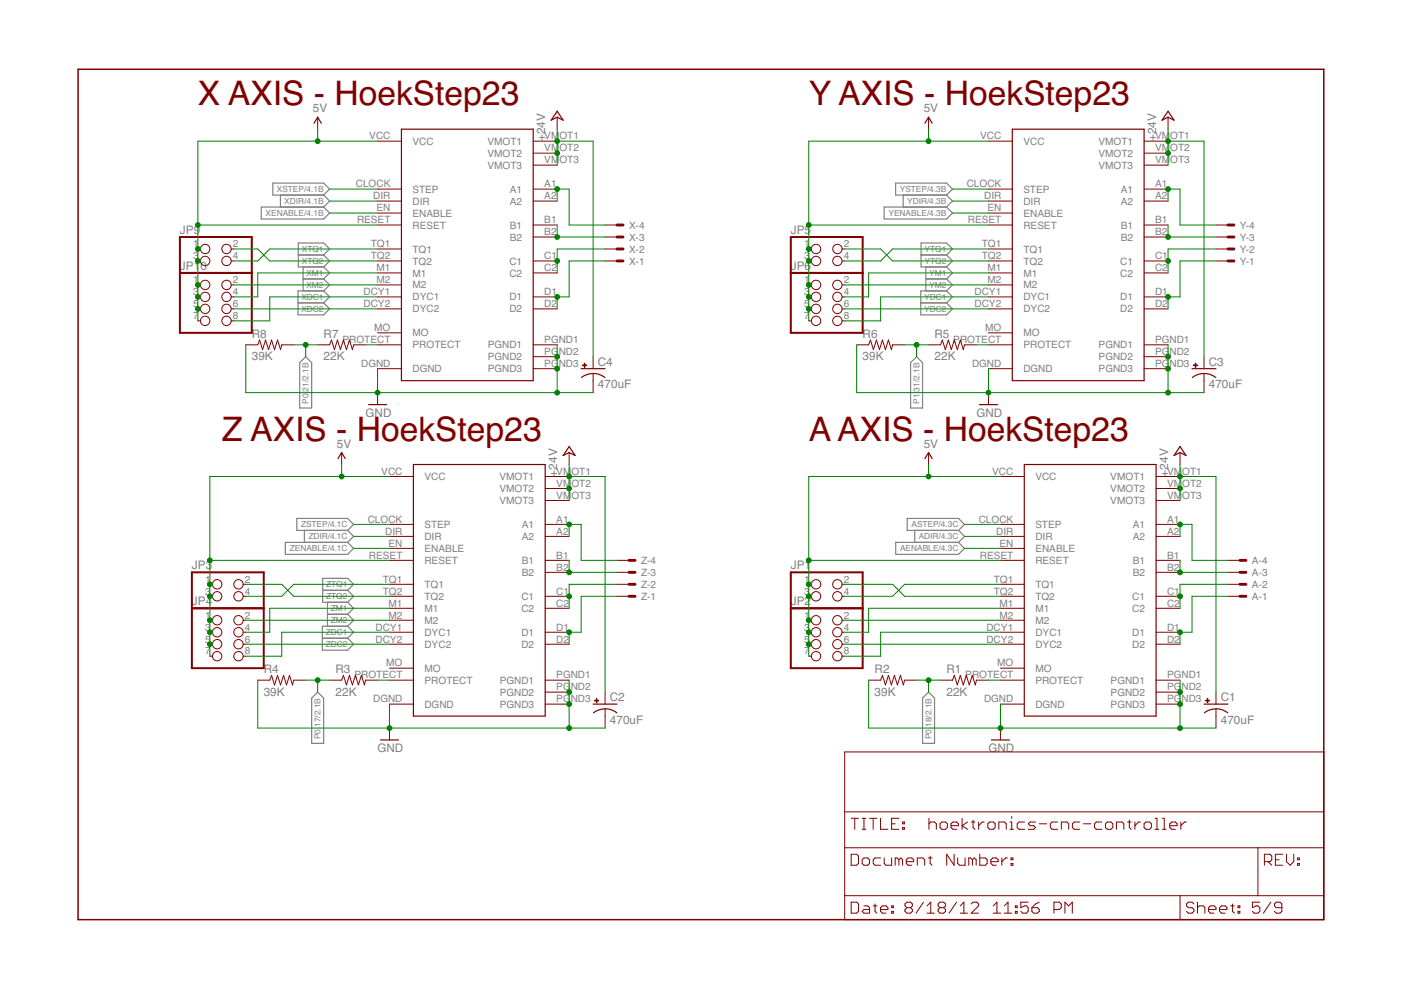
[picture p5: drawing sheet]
<svg xmlns="http://www.w3.org/2000/svg" width="297mm" height="210mm" viewBox="0 0 297 210" stroke-linecap="round" stroke-linejoin="round" font-family="sans-serif">
<defs><g id="words">
<g font-size="7.2" fill="#800000">
<text x="41.9" y="22.3">X AXIS - HoekStep23</text>
<text x="171.5" y="22.3">Y AXIS - HoekStep23</text>
<text x="47" y="93.4">Z AXIS - HoekStep23</text>
<text x="171.5" y="93.4">A AXIS - HoekStep23</text>
</g>
<g font-size="2.5" fill="#808080">
<text x="66.3" y="23.8">5V</text>
<text x="195.8" y="23.8">5V</text>
<text x="115.6" y="29.9" transform="rotate(-90 115.6 29.9)">+24V</text>
<text x="245.1" y="29.9" transform="rotate(-90 245.1 29.9)">+24V</text>
<text x="38.1" y="49.6">JP9</text>
<text x="167.7" y="49.6">JP5</text>
<text x="38.1" y="57.2">JP1</text>
<text x="42.5" y="57.2">0</text>
<text x="167.7" y="57.2">JP6</text>
<text x="53.4" y="71.6">R8</text>
<text x="68.6" y="71.6">R7</text>
<text x="182.9" y="71.6">R6</text>
<text x="198.1" y="71.6">R5</text>
<text x="53.4" y="76.4">39K</text>
<text x="68.6" y="76.4">22K</text>
<text x="126.8" y="77.5">C4</text>
<text x="182.9" y="76.4">39K</text>
<text x="198.1" y="76.4">22K</text>
<text x="256.3" y="77.5">C3</text>
<text x="126.8" y="82.4">470uF</text>
<text x="256.3" y="82.4">470uF</text>
<text x="77.5" y="88.3">GND</text>
<text x="207" y="88.3">GND</text>
<text x="71.4" y="94.9">5V</text>
<text x="195.8" y="94.9">5V</text>
<text x="118.1" y="101" transform="rotate(-90 118.1 101)">+24V</text>
<text x="247.7" y="101" transform="rotate(-90 247.7 101)">+24V</text>
<text x="40.7" y="120.7">JP3</text>
<text x="167.7" y="120.7">JP1</text>
<text x="40.7" y="128.3">JP4</text>
<text x="167.7" y="128.3">JP2</text>
<text x="55.9" y="142.7">R4</text>
<text x="71.2" y="142.7">R3</text>
<text x="185.4" y="142.7">R2</text>
<text x="200.7" y="142.7">R1</text>
<text x="55.9" y="147.5">39K</text>
<text x="71.2" y="147.5">22K</text>
<text x="129.3" y="148.6">C2</text>
<text x="185.4" y="147.5">39K</text>
<text x="200.7" y="147.5">22K</text>
<text x="258.8" y="148.6">C1</text>
<text x="129.3" y="153.5">470uF</text>
<text x="258.8" y="153.5">470uF</text>
<text x="80" y="159.4">GND</text>
<text x="209.6" y="159.4">GND</text>
</g>
<g font-size="2.1" fill="#808080">
<text x="78.3" y="29.6">VCC</text>
<text x="115.4" y="29.6">VM</text>
<text x="118.6" y="29.6">OT1</text>
<text x="207.8" y="29.6">VCC</text>
<text x="244.9" y="29.6">VM</text>
<text x="248.1" y="29.6">OT1</text>
<text x="87.5" y="30.7">VCC</text>
<text x="103.4" y="30.7">VMOT1</text>
<text x="103.4" y="33.2">VMOT2</text>
<text x="103.4" y="35.8">VMOT3</text>
<text x="115.4" y="32.1">VM</text>
<text x="115.4" y="34.7">VM</text>
<text x="118.6" y="32.1">OT2</text>
<text x="118.6" y="34.7">OT3</text>
<text x="217" y="30.7">VCC</text>
<text x="232.9" y="30.7">VMOT1</text>
<text x="232.9" y="33.2">VMOT2</text>
<text x="232.9" y="35.8">VMOT3</text>
<text x="244.9" y="32.1">VM</text>
<text x="244.9" y="34.7">VM</text>
<text x="248.1" y="32.1">OT2</text>
<text x="248.1" y="34.7">OT3</text>
<text x="75.4" y="39.7">CLOCK</text>
<text x="87.5" y="40.9">STEP</text>
<text x="108.1" y="40.9">A1</text>
<text x="115.4" y="39.7">A1</text>
<text x="205" y="39.7">CLOCK</text>
<text x="217" y="40.9">STEP</text>
<text x="237.6" y="40.9">A1</text>
<text x="244.9" y="39.7">A1</text>
<text x="75.7" y="47.4">RESET</text>
<text x="79.1" y="42.3">DIR</text>
<text x="79.8" y="44.8">EN</text>
<text x="87.5" y="43.4">DIR</text>
<text x="87.5" y="45.9">ENABLE</text>
<text x="108.1" y="43.4">A2</text>
<text x="115.4" y="42.3">A2</text>
<text x="115.4" y="47.4">B1</text>
<text x="205.2" y="47.4">RESET</text>
<text x="208.7" y="42.3">DIR</text>
<text x="209.3" y="44.8">EN</text>
<text x="217" y="43.4">DIR</text>
<text x="217" y="45.9">ENABLE</text>
<text x="237.6" y="43.4">A2</text>
<text x="244.9" y="42.3">A2</text>
<text x="244.9" y="47.4">B1</text>
<text x="41" y="52.4">1</text>
<text x="49.4" y="52.4">2</text>
<text x="78.6" y="52.4">TQ1</text>
<text x="87.5" y="53.5">TQ1</text>
<text x="87.5" y="48.5">RESET</text>
<text x="108.1" y="48.5">B1</text>
<text x="108.1" y="51">B2</text>
<text x="115.4" y="49.9">B2</text>
<text x="133.4" y="53.5">X-2</text>
<text x="133.4" y="51">X-3</text>
<text x="133.4" y="48.5">X-4</text>
<text x="170.5" y="52.4">1</text>
<text x="178.9" y="52.4">2</text>
<text x="208.2" y="52.4">TQ1</text>
<text x="217" y="53.5">TQ1</text>
<text x="217" y="48.5">RESET</text>
<text x="237.6" y="48.5">B1</text>
<text x="237.6" y="51">B2</text>
<text x="244.9" y="49.9">B2</text>
<text x="262.9" y="53.5">Y-2</text>
<text x="262.9" y="51">Y-3</text>
<text x="262.9" y="48.5">Y-4</text>
<text x="41" y="55">3</text>
<text x="49.4" y="55">4</text>
<text x="78.6" y="55">TQ2</text>
<text x="79.8" y="57.5">M1</text>
<text x="87.5" y="56.1">TQ2</text>
<text x="87.5" y="58.6">M1</text>
<text x="108" y="56.1">C1</text>
<text x="108" y="58.6">C2</text>
<text x="115.4" y="55">C1</text>
<text x="115.4" y="57.5">C2</text>
<text x="133.4" y="56.1">X-1</text>
<text x="170.5" y="55">3</text>
<text x="178.9" y="55">4</text>
<text x="208.2" y="55">TQ2</text>
<text x="209.3" y="57.5">M1</text>
<text x="217" y="56.1">TQ2</text>
<text x="217" y="58.6">M1</text>
<text x="237.5" y="56.1">C1</text>
<text x="237.5" y="58.6">C2</text>
<text x="244.9" y="55">C1</text>
<text x="244.9" y="57.5">C2</text>
<text x="262.9" y="56.1">Y-1</text>
<text x="41" y="60">1</text>
<text x="41" y="62.6">3</text>
<text x="41" y="65.1">5</text>
<text x="49.4" y="60">2</text>
<text x="49.4" y="62.6">4</text>
<text x="49.4" y="65.1">6</text>
<text x="77.1" y="65.1">DCY2</text>
<text x="77.1" y="62.6">DCY1</text>
<text x="79.8" y="60">M2</text>
<text x="87.5" y="61.2">M2</text>
<text x="87.5" y="63.7">DYC1</text>
<text x="108" y="63.7">D1</text>
<text x="115.4" y="62.6">D1</text>
<text x="115.4" y="65.1">D2</text>
<text x="170.5" y="60">1</text>
<text x="170.5" y="62.6">3</text>
<text x="170.5" y="65.1">5</text>
<text x="178.9" y="60">2</text>
<text x="178.9" y="62.6">4</text>
<text x="178.9" y="65.1">6</text>
<text x="206.6" y="65.1">DCY2</text>
<text x="206.6" y="62.6">DCY1</text>
<text x="209.3" y="60">M2</text>
<text x="217" y="61.2">M2</text>
<text x="217" y="63.7">DYC1</text>
<text x="237.5" y="63.7">D1</text>
<text x="244.9" y="62.6">D1</text>
<text x="244.9" y="65.1">D2</text>
<text x="41" y="67.7">7</text>
<text x="49.4" y="67.7">8</text>
<text x="79.3" y="70.2">MO</text>
<text x="87.5" y="66.2">DYC2</text>
<text x="87.5" y="71.3">MO</text>
<text x="108" y="66.2">D2</text>
<text x="170.5" y="67.7">7</text>
<text x="178.9" y="67.7">8</text>
<text x="208.9" y="70.2">MO</text>
<text x="217" y="66.2">DYC2</text>
<text x="217" y="71.3">MO</text>
<text x="237.5" y="66.2">D2</text>
<text x="72.6" y="72.7">PROTECT</text>
<text x="76.6" y="77.8">DGND</text>
<text x="87.5" y="73.9">PROTECT</text>
<text x="103.4" y="73.9">PGND1</text>
<text x="103.4" y="76.4">PGND2</text>
<text x="115.4" y="72.7">PGND1</text>
<text x="115.4" y="75.3">PG</text>
<text x="115.4" y="77.8">PG</text>
<text x="118.5" y="75.3">ND2</text>
<text x="118.5" y="77.8">ND3</text>
<text x="202.1" y="72.7">PROTECT</text>
<text x="206.1" y="77.8">DGND</text>
<text x="217" y="73.9">PROTECT</text>
<text x="232.9" y="73.9">PGND1</text>
<text x="232.9" y="76.4">PGND2</text>
<text x="244.9" y="72.7">PGND1</text>
<text x="244.9" y="75.3">PG</text>
<text x="244.9" y="77.8">PG</text>
<text x="248" y="75.3">ND2</text>
<text x="248" y="77.8">ND3</text>
<text x="87.5" y="78.9">DGND</text>
<text x="103.4" y="78.9">PGND3</text>
<text x="217" y="78.9">DGND</text>
<text x="232.9" y="78.9">PGND3</text>
<text x="80.8" y="100.7">VCC</text>
<text x="90" y="101.8">VCC</text>
<text x="105.9" y="101.8">VMOT1</text>
<text x="117.9" y="100.7">VM</text>
<text x="121.2" y="100.7">OT1</text>
<text x="210.4" y="100.7">VCC</text>
<text x="219.5" y="101.8">VCC</text>
<text x="235.4" y="101.8">VMOT1</text>
<text x="247.5" y="100.7">VM</text>
<text x="250.7" y="100.7">OT1</text>
<text x="105.9" y="104.3">VMOT2</text>
<text x="105.9" y="106.9">VMOT3</text>
<text x="117.9" y="103.2">VM</text>
<text x="117.9" y="105.8">VM</text>
<text x="121.2" y="103.2">OT2</text>
<text x="121.2" y="105.8">OT3</text>
<text x="235.4" y="104.3">VMOT2</text>
<text x="235.4" y="106.9">VMOT3</text>
<text x="247.5" y="103.2">VM</text>
<text x="247.5" y="105.8">VM</text>
<text x="250.7" y="103.2">OT2</text>
<text x="250.7" y="105.8">OT3</text>
<text x="78" y="110.8">CLOCK</text>
<text x="81.7" y="113.4">DIR</text>
<text x="90" y="112">STEP</text>
<text x="110.6" y="112">A1</text>
<text x="117.9" y="110.8">A1</text>
<text x="117.9" y="113.4">A2</text>
<text x="207.5" y="110.8">CLOCK</text>
<text x="211.2" y="113.4">DIR</text>
<text x="219.5" y="112">STEP</text>
<text x="240.2" y="112">A1</text>
<text x="247.5" y="110.8">A1</text>
<text x="247.5" y="113.4">A2</text>
<text x="78.2" y="118.5">RESET</text>
<text x="82.4" y="115.9">EN</text>
<text x="90" y="114.5">DIR</text>
<text x="90" y="117">ENABLE</text>
<text x="90" y="119.6">RESET</text>
<text x="110.6" y="114.5">A2</text>
<text x="110.6" y="119.6">B1</text>
<text x="117.9" y="118.5">B1</text>
<text x="135.9" y="119.6">Z-4</text>
<text x="207.8" y="118.5">RESET</text>
<text x="211.9" y="115.9">EN</text>
<text x="219.5" y="114.5">DIR</text>
<text x="219.5" y="117">ENABLE</text>
<text x="219.5" y="119.6">RESET</text>
<text x="240.2" y="114.5">A2</text>
<text x="240.2" y="119.6">B1</text>
<text x="247.5" y="118.5">B1</text>
<text x="265.4" y="119.6">A-4</text>
<text x="43.5" y="123.5">1</text>
<text x="51.9" y="123.5">2</text>
<text x="81.2" y="123.5">TQ1</text>
<text x="90" y="124.6">TQ1</text>
<text x="110.6" y="122.1">B2</text>
<text x="117.9" y="121">B2</text>
<text x="135.9" y="124.6">Z-2</text>
<text x="135.9" y="122.1">Z-3</text>
<text x="170.5" y="123.5">1</text>
<text x="178.9" y="123.5">2</text>
<text x="210.7" y="123.5">TQ1</text>
<text x="219.5" y="124.6">TQ1</text>
<text x="240.2" y="122.1">B2</text>
<text x="247.5" y="121">B2</text>
<text x="265.4" y="124.6">A-2</text>
<text x="265.4" y="122.1">A-3</text>
<text x="43.5" y="126.1">3</text>
<text x="43.5" y="131.1">1</text>
<text x="51.9" y="126.1">4</text>
<text x="51.9" y="131.1">2</text>
<text x="81.2" y="126.1">TQ2</text>
<text x="82.4" y="128.6">M1</text>
<text x="82.4" y="131.1">M2</text>
<text x="90" y="127.2">TQ2</text>
<text x="90" y="129.7">M1</text>
<text x="110.6" y="127.2">C1</text>
<text x="110.6" y="129.7">C2</text>
<text x="117.9" y="126.1">C1</text>
<text x="117.9" y="128.6">C2</text>
<text x="135.9" y="127.2">Z-1</text>
<text x="170.5" y="126.1">3</text>
<text x="170.5" y="131.1">1</text>
<text x="178.9" y="126.1">4</text>
<text x="178.9" y="131.1">2</text>
<text x="210.7" y="126.1">TQ2</text>
<text x="211.9" y="128.6">M1</text>
<text x="211.9" y="131.1">M2</text>
<text x="219.5" y="127.2">TQ2</text>
<text x="219.5" y="129.7">M1</text>
<text x="240.1" y="127.2">C1</text>
<text x="240.1" y="129.7">C2</text>
<text x="247.5" y="126.1">C1</text>
<text x="247.5" y="128.6">C2</text>
<text x="265.4" y="127.2">A-1</text>
<text x="43.5" y="133.7">3</text>
<text x="43.5" y="136.2">5</text>
<text x="51.9" y="133.7">4</text>
<text x="51.9" y="136.2">6</text>
<text x="79.6" y="136.2">DCY2</text>
<text x="79.6" y="133.7">DCY1</text>
<text x="90" y="137.3">DYC2</text>
<text x="90" y="132.3">M2</text>
<text x="90" y="134.8">DYC1</text>
<text x="110.6" y="134.8">D1</text>
<text x="110.6" y="137.3">D2</text>
<text x="117.9" y="133.7">D1</text>
<text x="117.9" y="136.2">D2</text>
<text x="170.5" y="133.7">3</text>
<text x="170.5" y="136.2">5</text>
<text x="178.9" y="133.7">4</text>
<text x="178.9" y="136.2">6</text>
<text x="209.1" y="136.2">DCY2</text>
<text x="209.1" y="133.7">DCY1</text>
<text x="219.5" y="137.3">DYC2</text>
<text x="219.5" y="132.3">M2</text>
<text x="219.5" y="134.8">DYC1</text>
<text x="240.1" y="134.8">D1</text>
<text x="240.1" y="137.3">D2</text>
<text x="247.5" y="133.7">D1</text>
<text x="247.5" y="136.2">D2</text>
<text x="43.5" y="138.8">7</text>
<text x="51.9" y="138.8">8</text>
<text x="75.1" y="143.8">PROTECT</text>
<text x="81.9" y="141.3">MO</text>
<text x="90" y="142.4">MO</text>
<text x="117.9" y="143.8">PGND1</text>
<text x="170.5" y="138.8">7</text>
<text x="178.9" y="138.8">8</text>
<text x="204.7" y="143.8">PROTECT</text>
<text x="211.4" y="141.3">MO</text>
<text x="219.5" y="142.4">MO</text>
<text x="247.5" y="143.8">PGND1</text>
<text x="79.1" y="148.9">DGND</text>
<text x="90" y="145">PROTECT</text>
<text x="106" y="145">PGND1</text>
<text x="106" y="147.5">PGND2</text>
<text x="117.9" y="146.4">PG</text>
<text x="117.9" y="148.9">PG</text>
<text x="121" y="146.4">ND2</text>
<text x="121" y="148.9">ND3</text>
<text x="208.6" y="148.9">DGND</text>
<text x="219.5" y="145">PROTECT</text>
<text x="235.5" y="145">PGND1</text>
<text x="235.5" y="147.5">PGND2</text>
<text x="247.5" y="146.4">PG</text>
<text x="247.5" y="148.9">PG</text>
<text x="250.5" y="146.4">ND2</text>
<text x="250.5" y="148.9">ND3</text>
<text x="90" y="150">DGND</text>
<text x="106" y="150">PGND3</text>
<text x="219.5" y="150">DGND</text>
<text x="235.5" y="150">PGND3</text>
</g>
<g font-size="1.8" fill="#808080">
<text x="58.7" y="40.7">XSTEP/4.1B</text>
<text x="190.8" y="40.7">YSTEP/4.3B</text>
<text x="56.3" y="45.8">XENABLE/4.1B</text>
<text x="60.3" y="43.3">XDIR/4.1B</text>
<text x="188.4" y="45.8">YENABLE/4.3B</text>
<text x="192.3" y="43.3">YDIR/4.3B</text>
<text x="64" y="53.4">XTQ1</text>
<text x="196" y="53.4">YTQ1</text>
<text x="64" y="56">XTQ2</text>
<text x="65" y="58.5">XM1</text>
<text x="196" y="56">YTQ2</text>
<text x="197" y="58.5">YM1</text>
<text x="63.9" y="63.6">XDC1</text>
<text x="65" y="61">XM2</text>
<text x="195.9" y="63.6">YDC1</text>
<text x="197" y="61">YM2</text>
<text x="63.9" y="66.1">XDC2</text>
<text x="195.9" y="66.1">YDC2</text>
<text x="65.4" y="83" transform="rotate(-90 65.4 83)">21/2.1B</text>
<text x="195" y="83" transform="rotate(-90 195 83)">31/2.1B</text>
<text x="65.4" y="85.7" transform="rotate(-90 65.4 85.7)">P0.</text>
<text x="195" y="85.7" transform="rotate(-90 195 85.7)">P1.</text>
<text x="63.8" y="111.8">ZSTEP/4.1C</text>
<text x="193.3" y="111.8">ASTEP/4.3C</text>
<text x="61.4" y="116.9">ZENABLE/4.1C</text>
<text x="65.4" y="114.4">ZDIR/4.1C</text>
<text x="190.9" y="116.9">AENABLE/4.3C</text>
<text x="194.8" y="114.4">ADIR/4.3C</text>
<text x="69.2" y="124.5">ZTQ1</text>
<text x="69.2" y="127.1">ZTQ2</text>
<text x="70.1" y="129.6">ZM1</text>
<text x="69.1" y="134.7">ZDC1</text>
<text x="69.1" y="137.2">ZDC2</text>
<text x="70.1" y="132.1">ZM2</text>
<text x="68" y="154.1" transform="rotate(-90 68 154.1)">17/2.1B</text>
<text x="197.5" y="154.1" transform="rotate(-90 197.5 154.1)">18/2.1B</text>
<text x="68" y="156.8" transform="rotate(-90 68 156.8)">P0.</text>
<text x="197.5" y="156.8" transform="rotate(-90 197.5 156.8)">P0.</text>
</g>
</g></defs>
<g fill="#808080" stroke="#808080" stroke-width=".25">
<path d="M75 134l-1.3 1.3z"/>
<path d="M68.3 135.3h5.4z"/>
<path d="M73.7 132.8l1.3 1.2z"/>
<path d="M68.3 132.8h5.4z"/>
<path d="M68.3 132.8v2.5z"/>
<path d="M75 136.6l-1.3 1.3z"/>
<path d="M68.3 137.9h5.4z"/>
<path d="M73.7 135.3l1.3 1.3z"/>
<path d="M68.3 135.3v2.6z"/>
<path d="M75 129l-1.3 1.2z"/>
<path d="M69.4 130.2h4.3z"/>
<path d="M73.7 127.7l1.3 1.3z"/>
<path d="M69.4 127.7h4.3z"/>
<path d="M69.4 127.7v2.5z"/>
<path d="M75 131.5l-1.3 1.3z"/>
<path d="M69.4 132.8h4.3z"/>
<path d="M73.7 130.2l1.3 1.3z"/>
<path d="M69.4 130.2v2.6z"/>
<path d="M75 126.4l-1.3 1.3z"/>
<path d="M68.4 127.7h5.3z"/>
<path d="M73.7 125.2l1.3 1.2z"/>
<path d="M68.4 125.2h5.3z"/>
<path d="M68.4 125.2v2.5z"/>
<path d="M75 123.9l-1.3 1.3z"/>
<path d="M73.7 122.6l1.3 1.3z"/>
<path d="M68.4 122.6h5.3z"/>
<path d="M68.4 122.6v2.6z"/>
<path d="M69.9 42.6l-1.3 1.3z"/>
<path d="M59.5 43.9h9.1z"/>
<path d="M68.6 41.4l1.3 1.2z"/>
<path d="M59.5 41.4h9.1z"/>
<path d="M59.5 41.4v2.5z"/>
<path d="M69.9 45.2l-1.3 1.2z"/>
<path d="M55.4 46.4h13.2z"/>
<path d="M68.6 43.9l1.3 1.3z"/>
<path d="M55.4 43.9h13.2z"/>
<path d="M55.4 43.9v2.5z"/>
<path d="M204.5 113.7l-1.3 1.3z"/>
<path d="M194 115h9.2z"/>
<path d="M203.2 112.5l1.3 1.2z"/>
<path d="M194 112.5h9.2z"/>
<path d="M194 112.5v2.5z"/>
<path d="M204.5 116.3l-1.3 1.2z"/>
<path d="M189.9 117.5h13.3z"/>
<path d="M203.2 115l1.3 1.3z"/>
<path d="M189.9 115h13.3z"/>
<path d="M189.9 115v2.5z"/>
<path d="M75 111.2l-1.3 1.3z"/>
<path d="M62.9 112.5h10.8z"/>
<path d="M73.7 109.9l1.3 1.3z"/>
<path d="M62.9 109.9h10.8z"/>
<path d="M62.9 109.9v2.6z"/>
<path d="M75 116.3l-1.3 1.2z"/>
<path d="M60.5 117.5h13.2z"/>
<path d="M73.7 115l1.3 1.3z"/>
<path d="M60.5 115h13.2z"/>
<path d="M60.5 115v2.5z"/>
<path d="M75 113.7l-1.3 1.3z"/>
<path d="M64.5 115h9.2z"/>
<path d="M73.7 112.5l1.3 1.2z"/>
<path d="M64.5 112.5h9.2z"/>
<path d="M64.5 112.5v2.5z"/>
<path d="M204.5 111.2l-1.3 1.3z"/>
<path d="M192.3 112.5h10.9z"/>
<path d="M203.2 109.9l1.3 1.3z"/>
<path d="M192.3 109.9h10.9z"/>
<path d="M192.3 109.9v2.6z"/>
<path d="M196.9 146.7l1.2 1.3z"/>
<path d="M198.1 148v9.6z"/>
<path d="M196.9 146.7l-1.3 1.3z"/>
<path d="M195.6 148v9.6z"/>
<path d="M195.6 157.6h2.5z"/>
<path d="M67.4 146.7l1.2 1.3z"/>
<path d="M68.6 148v9.6z"/>
<path d="M67.4 146.7l-1.3 1.3z"/>
<path d="M66.1 148v9.6z"/>
<path d="M66.1 157.6h2.5z"/>
<path d="M194.3 75.6l1.3 1.3z"/>
<path d="M195.6 76.9v9.6z"/>
<path d="M194.3 75.6l-1.2 1.3z"/>
<path d="M193.1 76.9v9.6z"/>
<path d="M193.1 86.5h2.5z"/>
<path d="M64.8 75.6l1.3 1.3z"/>
<path d="M66.1 76.9v9.6z"/>
<path d="M64.8 75.6l-1.3 1.3z"/>
<path d="M63.5 76.9v9.6z"/>
<path d="M63.5 86.5h2.6z"/>
<path d="M202 40.1l-1.3 1.3z"/>
<path d="M189.9 41.4h10.8z"/>
<path d="M200.7 38.8l1.3 1.3z"/>
<path d="M189.9 38.8h10.8z"/>
<path d="M189.9 38.8v2.6z"/>
<path d="M202 42.6l-1.3 1.3z"/>
<path d="M191.5 43.9h9.2z"/>
<path d="M200.7 41.4l1.3 1.2z"/>
<path d="M191.5 41.4h9.2z"/>
<path d="M191.5 41.4v2.5z"/>
<path d="M202 45.2l-1.3 1.2z"/>
<path d="M187.5 46.4h13.2z"/>
<path d="M200.7 43.9l1.3 1.3z"/>
<path d="M187.5 43.9h13.2z"/>
<path d="M187.5 43.9v2.5z"/>
<path d="M202 52.8l-1.3 1.3z"/>
<path d="M195.3 54.1h5.4z"/>
<path d="M200.7 51.5l1.3 1.3z"/>
<path d="M195.3 51.5h5.4z"/>
<path d="M195.3 51.5v2.6z"/>
<path d="M202 55.3l-1.3 1.3z"/>
<path d="M195.3 56.6h5.4z"/>
<path d="M200.7 54.1l1.3 1.2z"/>
<path d="M195.3 54.1v2.5z"/>
<path d="M202 57.9l-1.3 1.2z"/>
<path d="M196.3 59.1h4.4z"/>
<path d="M200.7 56.6l1.3 1.3z"/>
<path d="M196.3 56.6h4.4z"/>
<path d="M196.3 56.6v2.5z"/>
<path d="M202 60.4l-1.3 1.3z"/>
<path d="M196.3 61.7h4.4z"/>
<path d="M200.7 59.1l1.3 1.3z"/>
<path d="M196.3 59.1v2.6z"/>
<path d="M202 62.9l-1.3 1.3z"/>
<path d="M195.2 64.2h5.5z"/>
<path d="M200.7 61.7l1.3 1.2z"/>
<path d="M195.2 61.7h5.5z"/>
<path d="M195.2 61.7v2.5z"/>
<path d="M202 65.5l-1.3 1.3z"/>
<path d="M195.2 66.8h5.5z"/>
<path d="M200.7 64.2l1.3 1.3z"/>
<path d="M195.2 64.2v2.6z"/>
<path d="M69.9 40.1l-1.3 1.3z"/>
<path d="M57.8 41.4h10.8z"/>
<path d="M68.6 38.8l1.3 1.3z"/>
<path d="M57.8 38.8h10.8z"/>
<path d="M57.8 38.8v2.6z"/>
<path d="M69.9 52.8l-1.3 1.3z"/>
<path d="M63.2 54.1h5.4z"/>
<path d="M68.6 51.5l1.3 1.3z"/>
<path d="M63.2 51.5h5.4z"/>
<path d="M63.2 51.5v2.6z"/>
<path d="M69.9 55.3l-1.3 1.3z"/>
<path d="M63.2 56.6h5.4z"/>
<path d="M68.6 54.1l1.3 1.2z"/>
<path d="M63.2 54.1v2.5z"/>
<path d="M69.9 57.9l-1.3 1.2z"/>
<path d="M64.3 59.1h4.3z"/>
<path d="M68.6 56.6l1.3 1.3z"/>
<path d="M64.3 56.6h4.3z"/>
<path d="M64.3 56.6v2.5z"/>
<path d="M69.9 60.4l-1.3 1.3z"/>
<path d="M64.3 61.7h4.3z"/>
<path d="M68.6 59.1l1.3 1.3z"/>
<path d="M64.3 59.1v2.6z"/>
<path d="M69.9 62.9l-1.3 1.3z"/>
<path d="M63.2 64.2h5.4z"/>
<path d="M68.6 61.7l1.3 1.2z"/>
<path d="M63.2 61.7h5.4z"/>
<path d="M63.2 61.7v2.5z"/>
<path d="M69.9 65.5l-1.3 1.3z"/>
<path d="M63.2 66.8h5.4z"/>
<path d="M68.6 64.2l1.3 1.3z"/>
<path d="M63.2 64.2v2.6z"/>
</g>
<g fill="#800000" stroke="#800000" stroke-width=".32">
<path d="M16.6 14.7v180.3z"/>
<path d="M16.6 195h264.1z"/>
<path d="M280.7 14.7v180.3z"/>
<path d="M16.6 14.7h264.1z"/>
</g>
<g fill="#800000" stroke="#800000" stroke-width=".21">
<path d="M179.1 195h71.1z"/>
<path d="M266.7 179.7h14z"/>
<path d="M179.1 189.9v5.1z"/>
<path d="M180.5 191.3v2.3z"/>
<path d="M180.5 193.6h1.1z"/>
<path d="M181.6 193.6l.4-.4z"/>
<path d="M182 191.7v1.5z"/>
<path d="M181.6 191.3l.4 .4z"/>
<path d="M180.5 191.3h1.1z"/>
<path d="M183.2 192.1h.8z"/>
<path d="M184 192.1l.4 .3z"/>
<path d="M184.4 192.4v1.2z"/>
<path d="M183.2 193.6h1.2z"/>
<path d="M182.8 193.2l.4 .4z"/>
<path d="M183.2 192.8l-.4 .4z"/>
<path d="M183.2 192.8h1.2z"/>
<path d="M185.5 191.7v1.5z"/>
<path d="M185.5 193.2l.4 .4z"/>
<path d="M185.1 192.1h.8z"/>
<path d="M187.1 193.6h.8z"/>
<path d="M186.7 193.2l.4 .4z"/>
<path d="M186.7 192.4v.8z"/>
<path d="M186.7 192.4l.4-.3z"/>
<path d="M187.1 192.1h.8z"/>
<path d="M187.9 192.1l.4 .3z"/>
<path d="M188.3 192.4v.4z"/>
<path d="M186.7 192.8h1.6z"/>
<path d="M189 192.1h.4z"/>
<path d="M189.4 192.1v.3z"/>
<path d="M189 192.4h.4z"/>
<path d="M189 192.1v.3z"/>
<path d="M189 193.2h.4z"/>
<path d="M189.4 193.2v.4z"/>
<path d="M189 193.6h.4z"/>
<path d="M189 193.2v.4z"/>
<path d="M191.9 191.7l.4-.4z"/>
<path d="M192.3 191.3h.8z"/>
<path d="M193.1 191.3l.3 .4z"/>
<path d="M193.4 191.7v.4z"/>
<path d="M193.4 192.1l-.3 .3z"/>
<path d="M193.1 192.4l.3 .4z"/>
<path d="M193.4 192.8v.4z"/>
<path d="M193.4 193.2l-.3 .4z"/>
<path d="M192.3 193.6h.8z"/>
<path d="M191.9 193.2l.4 .4z"/>
<path d="M191.9 192.8v.4z"/>
<path d="M191.9 192.8l.4-.4z"/>
<path d="M191.9 192.1l.4 .3z"/>
<path d="M191.9 191.7v.4z"/>
<path d="M192.3 192.4h.8z"/>
<path d="M195.8 191.3l-1.6 2.3z"/>
<path d="M196.6 192.1l.7-.8z"/>
<path d="M197.3 191.3v2.3z"/>
<path d="M196.6 193.6h1.5z"/>
<path d="M198.9 191.7l.4-.4z"/>
<path d="M199.3 191.3h.8z"/>
<path d="M200.1 191.3l.4 .4z"/>
<path d="M200.5 191.7v.4z"/>
<path d="M200.1 192.4l.4-.3z"/>
<path d="M200.1 192.4l.4 .4z"/>
<path d="M200.5 192.8v.4z"/>
<path d="M200.1 193.6l.4-.4z"/>
<path d="M199.3 193.6h.8z"/>
<path d="M198.9 193.2l.4 .4z"/>
<path d="M198.9 192.8v.4z"/>
<path d="M198.9 192.8l.4-.4z"/>
<path d="M198.9 192.1l.4 .3z"/>
<path d="M198.9 191.7v.4z"/>
<path d="M199.3 192.4h.8z"/>
<path d="M202.8 191.3l-1.6 2.3z"/>
<path d="M203.6 192.1l.8-.8z"/>
<path d="M204.4 191.3v2.3z"/>
<path d="M203.6 193.6h1.5z"/>
<path d="M205.9 193.6h1.6z"/>
<path d="M205.9 193.6l1.6-1.5z"/>
<path d="M207.5 191.7v.4z"/>
<path d="M207.1 191.3l.4 .4z"/>
<path d="M206.3 191.3h.8z"/>
<path d="M205.9 191.7l.4-.4z"/>
<path d="M210.6 192.1l.8-.8z"/>
<path d="M211.4 191.3v2.3z"/>
<path d="M210.6 193.6h1.6z"/>
<path d="M212.9 192.1l.8-.8z"/>
<path d="M213.7 191.3v2.3z"/>
<path d="M212.9 193.6h1.6z"/>
<path d="M215.3 192.1h.4z"/>
<path d="M215.7 192.1v.3z"/>
<path d="M215.3 192.4h.4z"/>
<path d="M215.3 192.1v.3z"/>
<path d="M215.3 193.2h.4z"/>
<path d="M215.7 193.2v.4z"/>
<path d="M215.3 193.6h.4z"/>
<path d="M215.3 193.2v.4z"/>
<path d="M216.4 191.3h1.6z"/>
<path d="M216.4 191.3v1.1z"/>
<path d="M216.4 192.4l.8-.3z"/>
<path d="M217.2 192.1h.4z"/>
<path d="M217.6 192.1l.4 .3z"/>
<path d="M218 192.4v.8z"/>
<path d="M217.6 193.6l.4-.4z"/>
<path d="M216.8 193.6h.8z"/>
<path d="M216.4 193.2l.4 .4z"/>
<path d="M219.6 191.7l.7-.4z"/>
<path d="M219.6 191.7l-.8 .7z"/>
<path d="M218.8 192.4v.8z"/>
<path d="M218.8 193.2l.4 .4z"/>
<path d="M219.2 193.6h.7z"/>
<path d="M219.9 193.6l.4-.4z"/>
<path d="M220.3 192.8v.4z"/>
<path d="M219.9 192.4l.4 .4z"/>
<path d="M218.8 192.4h1.1z"/>
<path d="M223.5 191.3v2.3z"/>
<path d="M223.5 191.3h1.1z"/>
<path d="M224.6 191.3l.4 .4z"/>
<path d="M225 191.7v.7z"/>
<path d="M225 192.4l-.4 .4z"/>
<path d="M223.5 192.8h1.1z"/>
<path d="M225.8 191.3v2.3z"/>
<path d="M225.8 191.3l.8 .8z"/>
<path d="M226.6 192.1l.8-.8z"/>
<path d="M227.4 191.3v2.3z"/>
<path d="M179.1 189.9h71.1z"/>
<path d="M179.1 179.7v10.2z"/>
<path d="M280.7 179.7v10.2z"/>
<path d="M250.2 189.9v5.1z"/>
<path d="M250.2 189.9h16.5z"/>
<path d="M250.2 195h30.5z"/>
<path d="M252.7 191.3l.4 .4z"/>
<path d="M251.9 191.3h.8z"/>
<path d="M251.9 191.3l-.3 .4z"/>
<path d="M251.6 191.7v.4z"/>
<path d="M251.6 192.1l.3 .3z"/>
<path d="M251.9 192.4h.8z"/>
<path d="M252.7 192.4l.4 .4z"/>
<path d="M253.1 192.8v.4z"/>
<path d="M252.7 193.6l.4-.4z"/>
<path d="M251.9 193.6h.8z"/>
<path d="M251.6 193.2l.3 .4z"/>
<path d="M253.9 191.3v2.3z"/>
<path d="M253.9 192.4l.4-.3z"/>
<path d="M254.3 192.1h.8z"/>
<path d="M255.1 192.1l.4 .3z"/>
<path d="M255.5 192.4v1.2z"/>
<path d="M256.6 193.6h.8z"/>
<path d="M256.2 193.2l.4 .4z"/>
<path d="M256.2 192.4v.8z"/>
<path d="M256.2 192.4l.4-.3z"/>
<path d="M256.6 192.1h.8z"/>
<path d="M257.4 192.1l.4 .3z"/>
<path d="M257.8 192.4v.4z"/>
<path d="M256.2 192.8h1.6z"/>
<path d="M259 193.6h.8z"/>
<path d="M258.6 193.2l.4 .4z"/>
<path d="M258.6 192.4v.8z"/>
<path d="M258.6 192.4l.4-.3z"/>
<path d="M259 192.1h.8z"/>
<path d="M259.8 192.1l.3 .3z"/>
<path d="M260.1 192.4v.4z"/>
<path d="M258.6 192.8h1.5z"/>
<path d="M261.3 191.7v1.5z"/>
<path d="M261.3 193.2l.4 .4z"/>
<path d="M260.9 192.1h.8z"/>
<path d="M262.5 192.1h.4z"/>
<path d="M262.9 192.1v.3z"/>
<path d="M262.5 192.4h.4z"/>
<path d="M262.5 192.1v.3z"/>
<path d="M262.5 193.2h.4z"/>
<path d="M262.9 193.2v.4z"/>
<path d="M262.5 193.6h.4z"/>
<path d="M262.5 193.2v.4z"/>
<path d="M265.5 191.3h1.6z"/>
<path d="M265.5 191.3v1.1z"/>
<path d="M265.5 192.4l.8-.3z"/>
<path d="M266.3 192.1h.4z"/>
<path d="M266.7 192.1l.4 .3z"/>
<path d="M267.1 192.4v.8z"/>
<path d="M266.7 193.6l.4-.4z"/>
<path d="M265.9 193.6h.8z"/>
<path d="M265.5 193.2l.4 .4z"/>
<path d="M269.4 191.3l-1.5 2.3z"/>
<path d="M270.2 193.2l.4 .4z"/>
<path d="M270.6 193.6h.8z"/>
<path d="M271.4 193.6l.4-.4z"/>
<path d="M271.8 191.7v1.5z"/>
<path d="M271.4 191.3l.4 .4z"/>
<path d="M270.6 191.3h.8z"/>
<path d="M270.6 191.3l-.4 .4z"/>
<path d="M270.2 191.7v.4z"/>
<path d="M270.2 192.1l.4 .3z"/>
<path d="M270.6 192.4h1.2z"/>
<path d="M268.1 181.1v2.4z"/>
<path d="M268.1 181.1h1.1z"/>
<path d="M269.2 181.1l.4 .4z"/>
<path d="M269.6 181.5v.8z"/>
<path d="M269.6 182.3l-.4 .4z"/>
<path d="M268.1 182.7h1.1z"/>
<path d="M268.9 182.7l.7 .8z"/>
<path d="M270.4 181.1h1.6z"/>
<path d="M270.4 181.1v2.4z"/>
<path d="M270.4 183.5h1.6z"/>
<path d="M270.4 182.3h.8z"/>
<path d="M272.8 181.1v1.6z"/>
<path d="M272.8 182.7l.7 .8z"/>
<path d="M273.5 183.5l.8-.8z"/>
<path d="M274.3 181.1v1.6z"/>
<path d="M275.1 181.9h.4z"/>
<path d="M275.5 181.9v.4z"/>
<path d="M275.1 182.3h.4z"/>
<path d="M275.1 181.9v.4z"/>
<path d="M275.1 183.1h.4z"/>
<path d="M275.5 183.1v.4z"/>
<path d="M275.1 183.5h.4z"/>
<path d="M275.1 183.1v.4z"/>
<path d="M266.7 179.7v10.2z"/>
<path d="M179.1 179.7h87.6z"/>
<path d="M266.7 189.9h14z"/>
<path d="M280.7 189.9v5.1z"/>
<path d="M179.1 172.1v7.6z"/>
<path d="M179.1 159.4h101.6z"/>
<path d="M280.7 159.4v12.7z"/>
<path d="M179.1 172.1h101.6z"/>
<path d="M179.1 159.4v12.7z"/>
<path d="M280.7 172.1v7.6z"/>
<path d="M181.2 173.5v2.3z"/>
<path d="M180.5 173.5h1.5z"/>
<path d="M182.8 175.8h.8z"/>
<path d="M183.2 173.5v2.3z"/>
<path d="M182.8 173.5h.8z"/>
<path d="M185.1 173.5v2.3z"/>
<path d="M184.4 173.5h1.5z"/>
<path d="M186.7 173.5v2.3z"/>
<path d="M186.7 175.8h1.6z"/>
<path d="M189 173.5h1.6z"/>
<path d="M189 173.5v2.3z"/>
<path d="M189 175.8h1.6z"/>
<path d="M189 174.7h.8z"/>
<path d="M191.4 174.3h.3z"/>
<path d="M191.7 174.3v.4z"/>
<path d="M191.4 174.7h.3z"/>
<path d="M191.4 174.3v.4z"/>
<path d="M191.4 175.5h.3z"/>
<path d="M191.7 175.5v.3z"/>
<path d="M191.4 175.8h.3z"/>
<path d="M191.4 175.5v.3z"/>
<path d="M180.5 181.1v2.4z"/>
<path d="M180.5 183.5h1.1z"/>
<path d="M181.6 183.5l.4-.4z"/>
<path d="M182 181.5v1.6z"/>
<path d="M181.6 181.1l.4 .4z"/>
<path d="M180.5 181.1h1.1z"/>
<path d="M183.2 183.5h.8z"/>
<path d="M184 183.5l.4-.4z"/>
<path d="M184.4 182.3v.8z"/>
<path d="M184 181.9l.4 .4z"/>
<path d="M183.2 181.9h.8z"/>
<path d="M183.2 181.9l-.4 .4z"/>
<path d="M182.8 182.3v.8z"/>
<path d="M182.8 183.1l.4 .4z"/>
<path d="M185.5 181.9h1.2z"/>
<path d="M185.5 181.9l-.4 .4z"/>
<path d="M185.1 182.3v.8z"/>
<path d="M185.1 183.1l.4 .4z"/>
<path d="M185.5 183.5h1.2z"/>
<path d="M187.5 181.9v1.2z"/>
<path d="M187.5 183.1l.4 .4z"/>
<path d="M187.9 183.5h1.1z"/>
<path d="M189 181.9v1.6z"/>
<path d="M189.8 181.9v1.6z"/>
<path d="M189.8 181.9h.4z"/>
<path d="M190.2 181.9l.4 .4z"/>
<path d="M190.6 182.3v1.2z"/>
<path d="M190.6 182.3l.4-.4z"/>
<path d="M191 181.9l.4 .4z"/>
<path d="M191.4 182.3v1.2z"/>
<path d="M192.5 183.5h.8z"/>
<path d="M192.2 183.1l.3 .4z"/>
<path d="M192.2 182.3v.8z"/>
<path d="M192.2 182.3l.3-.4z"/>
<path d="M192.5 181.9h.8z"/>
<path d="M193.3 181.9l.4 .4z"/>
<path d="M193.7 182.3v.4z"/>
<path d="M192.2 182.7h1.5z"/>
<path d="M194.5 181.9v1.6z"/>
<path d="M194.5 181.9h1.2z"/>
<path d="M195.7 181.9l.3 .4z"/>
<path d="M196 182.3v1.2z"/>
<path d="M197.2 181.5v1.6z"/>
<path d="M197.2 183.1l.4 .4z"/>
<path d="M196.8 181.9h.8z"/>
<path d="M200.7 181.1v2.4z"/>
<path d="M200.7 181.1l1.6 2.4z"/>
<path d="M202.3 181.1v2.4z"/>
<path d="M203.1 181.9v1.2z"/>
<path d="M203.1 183.1l.4 .4z"/>
<path d="M203.5 183.5h1.1z"/>
<path d="M204.6 181.9v1.6z"/>
<path d="M205.4 181.9v1.6z"/>
<path d="M205.4 181.9h.4z"/>
<path d="M205.8 181.9l.4 .4z"/>
<path d="M206.2 182.3v1.2z"/>
<path d="M206.2 182.3l.4-.4z"/>
<path d="M206.6 181.9l.4 .4z"/>
<path d="M207 182.3v1.2z"/>
<path d="M207.7 181.1v2.4z"/>
<path d="M207.7 183.5h1.2z"/>
<path d="M208.9 183.5l.4-.4z"/>
<path d="M209.3 182.3v.8z"/>
<path d="M208.9 181.9l.4 .4z"/>
<path d="M207.7 181.9h1.2z"/>
<path d="M210.5 183.5h.7z"/>
<path d="M210.1 183.1l.4 .4z"/>
<path d="M210.1 182.3v.8z"/>
<path d="M210.1 182.3l.4-.4z"/>
<path d="M210.5 181.9h.7z"/>
<path d="M211.2 181.9l.4 .4z"/>
<path d="M211.6 182.3v.4z"/>
<path d="M210.1 182.7h1.5z"/>
<path d="M212.4 181.9v1.6z"/>
<path d="M212.4 182.7l.8-.8z"/>
<path d="M213.2 181.9h.4z"/>
<path d="M214.4 181.9h.4z"/>
<path d="M214.8 181.9v.4z"/>
<path d="M214.4 182.3h.4z"/>
<path d="M214.4 181.9v.4z"/>
<path d="M214.4 183.1h.4z"/>
<path d="M214.8 183.1v.4z"/>
<path d="M214.4 183.5h.4z"/>
<path d="M214.4 183.1v.4z"/>
<path d="M197 173.5v2.3z"/>
<path d="M197 174.7l.4-.4z"/>
<path d="M197.4 174.3h.7z"/>
<path d="M198.1 174.3l.4 .4z"/>
<path d="M198.5 174.7v1.1z"/>
<path d="M199.7 175.8h.8z"/>
<path d="M200.5 175.8l.4-.3z"/>
<path d="M200.9 174.7v.8z"/>
<path d="M200.5 174.3l.4 .4z"/>
<path d="M199.7 174.3h.8z"/>
<path d="M199.7 174.3l-.4 .4z"/>
<path d="M199.3 174.7v.8z"/>
<path d="M199.3 175.5l.4 .3z"/>
<path d="M202 175.8h.8z"/>
<path d="M201.6 175.5l.4 .3z"/>
<path d="M201.6 174.7v.8z"/>
<path d="M201.6 174.7l.4-.4z"/>
<path d="M202 174.3h.8z"/>
<path d="M202.8 174.3l.4 .4z"/>
<path d="M203.2 174.7v.4z"/>
<path d="M201.6 175.1h1.6z"/>
<path d="M204 173.5v2.3z"/>
<path d="M204 175.1l1.1 .7z"/>
<path d="M204 175.1l1.1-.8z"/>
<path d="M206.3 173.9v1.6z"/>
<path d="M206.3 175.5l.4 .3z"/>
<path d="M205.9 174.3h.8z"/>
<path d="M207.5 174.3v1.5z"/>
<path d="M208.3 174.3l-.8 .8z"/>
<path d="M208.3 174.3h.4z"/>
<path d="M209.8 175.8h.8z"/>
<path d="M210.6 175.8l.4-.3z"/>
<path d="M211 174.7v.8z"/>
<path d="M210.6 174.3l.4 .4z"/>
<path d="M209.8 174.3h.8z"/>
<path d="M209.8 174.3l-.4 .4z"/>
<path d="M209.4 174.7v.8z"/>
<path d="M209.4 175.5l.4 .3z"/>
<path d="M211.8 174.3v1.5z"/>
<path d="M211.8 174.3h1.1z"/>
<path d="M212.9 174.3l.4 .4z"/>
<path d="M213.3 174.7v1.1z"/>
<path d="M214.1 174.3h.4z"/>
<path d="M214.5 174.3v1.5z"/>
<path d="M214.1 175.8h.8z"/>
<path d="M214.5 173.1v.4z"/>
<path d="M216.1 174.3h1.1z"/>
<path d="M215.7 174.7l.4-.4z"/>
<path d="M215.7 174.7v.8z"/>
<path d="M215.7 175.5l.4 .3z"/>
<path d="M216.1 175.8h1.1z"/>
<path d="M218 175.8h1.2z"/>
<path d="M219.2 175.8l.4-.3z"/>
<path d="M219.2 175.1l.4 .4z"/>
<path d="M218.4 175.1h.8z"/>
<path d="M218 174.7l.4 .4z"/>
<path d="M218 174.7l.4-.4z"/>
<path d="M218.4 174.3h1.2z"/>
<path d="M220.3 174.7h1.6z"/>
<path d="M223.1 174.3h1.1z"/>
<path d="M223.1 174.3l-.4 .4z"/>
<path d="M222.7 174.7v.8z"/>
<path d="M222.7 175.5l.4 .3z"/>
<path d="M223.1 175.8h1.1z"/>
<path d="M225 174.3v1.5z"/>
<path d="M225 174.3h1.2z"/>
<path d="M226.2 174.3l.4 .4z"/>
<path d="M226.6 174.7v1.1z"/>
<path d="M227.8 174.3h1.1z"/>
<path d="M227.8 174.3l-.4 .4z"/>
<path d="M227.4 174.7v.8z"/>
<path d="M227.4 175.5l.4 .3z"/>
<path d="M227.8 175.8h1.1z"/>
<path d="M229.7 174.7h1.6z"/>
<path d="M232.4 174.3h1.2z"/>
<path d="M232.4 174.3l-.3 .4z"/>
<path d="M232.1 174.7v.8z"/>
<path d="M232.1 175.5l.3 .3z"/>
<path d="M232.4 175.8h1.2z"/>
<path d="M234.8 175.8h.7z"/>
<path d="M235.5 175.8l.4-.3z"/>
<path d="M235.9 174.7v.8z"/>
<path d="M235.5 174.3l.4 .4z"/>
<path d="M234.8 174.3h.7z"/>
<path d="M234.8 174.3l-.4 .4z"/>
<path d="M234.4 174.7v.8z"/>
<path d="M234.4 175.5l.4 .3z"/>
<path d="M236.7 174.3v1.5z"/>
<path d="M236.7 174.3h1.2z"/>
<path d="M237.9 174.3l.4 .4z"/>
<path d="M238.3 174.7v1.1z"/>
<path d="M239.4 173.9v1.6z"/>
<path d="M239.4 175.5l.4 .3z"/>
<path d="M239.1 174.3h.7z"/>
<path d="M240.6 174.3v1.5z"/>
<path d="M241.4 174.3l-.8 .8z"/>
<path d="M241.4 174.3h.4z"/>
<path d="M243 175.8h.7z"/>
<path d="M243.7 175.8l.4-.3z"/>
<path d="M244.1 174.7v.8z"/>
<path d="M243.7 174.3l.4 .4z"/>
<path d="M243 174.3h.7z"/>
<path d="M243 174.3l-.4 .4z"/>
<path d="M242.6 174.7v.8z"/>
<path d="M242.6 175.5l.4 .3z"/>
<path d="M244.9 173.5h.4z"/>
<path d="M245.3 173.5v2.3z"/>
<path d="M244.9 175.8h.8z"/>
<path d="M246.5 173.5h.3z"/>
<path d="M246.8 173.5v2.3z"/>
<path d="M246.5 175.8h.7z"/>
<path d="M248.4 175.8h.8z"/>
<path d="M248 175.5l.4 .3z"/>
<path d="M248 174.7v.8z"/>
<path d="M248 174.7l.4-.4z"/>
<path d="M248.4 174.3h.8z"/>
<path d="M249.2 174.3l.4 .4z"/>
<path d="M249.6 174.7v.4z"/>
<path d="M248 175.1h1.6z"/>
<path d="M250.4 174.3v1.5z"/>
<path d="M250.4 175.1l.7-.8z"/>
<path d="M251.1 174.3h.4z"/>
<path d="M212.1 154.4v2.5z"/>
<path d="M250.2 95.9v2.6z"/>
<path d="M257.8 150.3v1.5z"/>
<path d="M257.8 146.7v2.6z"/>
<path d="M257.8 151.8v2.6z"/>
<path d="M260.3 126.4h2.6z"/>
<path d="M260.3 123.9h2.6z"/>
<path d="M260.3 121.3h2.6z"/>
<path d="M260.3 118.8h2.6z"/>
<path d="M82.6 154.4v2.5z"/>
<path d="M120.7 95.9v2.6z"/>
<path d="M128.3 150.3v1.5z"/>
<path d="M128.3 146.7v2.6z"/>
<path d="M128.3 151.8v2.6z"/>
<path d="M130.8 126.4h2.6z"/>
<path d="M130.8 123.9h2.6z"/>
<path d="M130.8 121.3h2.6z"/>
<path d="M130.8 118.8h2.6z"/>
<path d="M209.6 83.2v2.6z"/>
<path d="M247.6 24.8v2.6z"/>
<path d="M255.3 79.2v1.5z"/>
<path d="M255.3 75.6v2.6z"/>
<path d="M255.3 80.7v2.5z"/>
<path d="M257.8 55.3h2.5z"/>
<path d="M257.8 52.8h2.5z"/>
<path d="M257.8 50.2h2.5z"/>
<path d="M257.8 47.7h2.5z"/>
<path d="M80.1 83.2v2.6z"/>
<path d="M118.1 24.8v2.6z"/>
<path d="M125.8 79.2v1.5z"/>
<path d="M125.8 75.6v2.6z"/>
<path d="M125.8 80.7v2.5z"/>
<path d="M128.3 55.3h2.5z"/>
<path d="M128.3 52.8h2.5z"/>
<path d="M128.3 50.2h2.5z"/>
<path d="M128.3 47.7h2.5z"/>
<path d="M171.5 123.9h.5z"/>
<path d="M178.5 123.9h.6z"/>
<path d="M171.5 126.4h.5z"/>
<path d="M178.5 126.4h.6z"/>
<path d="M171.5 131.5h.5z"/>
<path d="M178.5 131.5h.6z"/>
<path d="M171.5 134h.5z"/>
<path d="M178.5 134h.6z"/>
<path d="M171.5 136.6h.5z"/>
<path d="M178.5 136.6h.6z"/>
<path d="M171.5 139.1h.5z"/>
<path d="M178.5 139.1h.6z"/>
<path d="M44.5 123.9h.5z"/>
<path d="M51.5 123.9h.6z"/>
<path d="M44.5 126.4h.5z"/>
<path d="M51.5 126.4h.6z"/>
<path d="M44.5 131.5h.5z"/>
<path d="M51.5 131.5h.6z"/>
<path d="M44.5 134h.5z"/>
<path d="M51.5 134h.6z"/>
<path d="M44.5 136.6h.5z"/>
<path d="M51.5 136.6h.6z"/>
<path d="M44.5 139.1h.5z"/>
<path d="M51.5 139.1h.6z"/>
<path d="M171.5 52.8h.5z"/>
<path d="M178.5 52.8h.6z"/>
<path d="M171.5 55.3h.5z"/>
<path d="M178.5 55.3h.6z"/>
<path d="M171.5 60.4h.5z"/>
<path d="M178.5 60.4h.6z"/>
<path d="M171.5 62.9h.5z"/>
<path d="M178.5 62.9h.6z"/>
<path d="M171.5 65.5h.5z"/>
<path d="M178.5 65.5h.6z"/>
<path d="M171.5 68h.5z"/>
<path d="M178.5 68h.6z"/>
<path d="M42 52.8h.5z"/>
<path d="M49 52.8h.6z"/>
<path d="M42 55.3h.5z"/>
<path d="M49 55.3h.6z"/>
<path d="M42 60.4h.5z"/>
<path d="M49 60.4h.6z"/>
<path d="M42 62.9h.5z"/>
<path d="M49 62.9h.6z"/>
<path d="M42 65.5h.5z"/>
<path d="M49 65.5h.6z"/>
<path d="M42 68h.5z"/>
<path d="M49 68h.6z"/>
<path d="M196.9 95.9v2.6z"/>
<path d="M72.4 95.9v2.6z"/>
<path d="M196.9 24.8v2.6z"/>
<path d="M67.4 24.8v2.6z"/>
<path d="M207 144.2h2.6z"/>
<path d="M199.4 144.2h2.6z"/>
<path d="M202.3 143.2l-.3 1z"/>
<path d="M202.3 143.2l.7 2z"/>
<path d="M203.6 143.2l-.6 2z"/>
<path d="M203.6 143.2l.6 2z"/>
<path d="M204.9 143.2l-.7 2z"/>
<path d="M204.9 143.2l.6 2z"/>
<path d="M206.1 143.2l-.6 2z"/>
<path d="M206.1 143.2l.7 2z"/>
<path d="M207 144.2l-.2 1z"/>
<path d="M191.8 144.2h2.5z"/>
<path d="M184.2 144.2h2.5z"/>
<path d="M187.1 143.2l-.4 1z"/>
<path d="M187.1 143.2l.6 2z"/>
<path d="M188.4 143.2l-.7 2z"/>
<path d="M188.4 143.2l.6 2z"/>
<path d="M189.6 143.2l-.6 2z"/>
<path d="M189.6 143.2l.7 2z"/>
<path d="M190.9 143.2l-.6 2z"/>
<path d="M190.9 143.2l.6 2z"/>
<path d="M191.8 144.2l-.3 1z"/>
<path d="M77.5 144.2h2.6z"/>
<path d="M69.9 144.2h2.5z"/>
<path d="M72.8 143.2l-.4 1z"/>
<path d="M72.8 143.2l.6 2z"/>
<path d="M74.1 143.2l-.7 2z"/>
<path d="M74.1 143.2l.6 2z"/>
<path d="M75.4 143.2l-.7 2z"/>
<path d="M75.4 143.2l.6 2z"/>
<path d="M76.6 143.2l-.6 2z"/>
<path d="M76.6 143.2l.7 2z"/>
<path d="M77.5 144.2l-.2 1z"/>
<path d="M62.3 144.2h2.5z"/>
<path d="M54.7 144.2h2.5z"/>
<path d="M57.6 143.2l-.4 1z"/>
<path d="M57.6 143.2l.6 2z"/>
<path d="M58.8 143.2l-.6 2z"/>
<path d="M58.8 143.2l.7 2z"/>
<path d="M60.1 143.2l-.6 2z"/>
<path d="M60.1 143.2l.6 2z"/>
<path d="M61.4 143.2l-.7 2z"/>
<path d="M61.4 143.2l.6 2z"/>
<path d="M62.3 144.2l-.3 1z"/>
<path d="M204.5 73.1h2.5z"/>
<path d="M196.9 73.1h2.5z"/>
<path d="M199.8 72.1l-.4 1z"/>
<path d="M199.8 72.1l.6 2z"/>
<path d="M201.1 72.1l-.7 2z"/>
<path d="M201.1 72.1l.6 2z"/>
<path d="M202.3 72.1l-.6 2z"/>
<path d="M202.3 72.1l.7 2z"/>
<path d="M203.6 72.1l-.6 2z"/>
<path d="M203.6 72.1l.6 2z"/>
<path d="M204.5 73.1l-.3 1z"/>
<path d="M189.3 73.1h2.5z"/>
<path d="M181.6 73.1h2.6z"/>
<path d="M184.6 72.1l-.4 1z"/>
<path d="M184.6 72.1l.6 2z"/>
<path d="M185.8 72.1l-.6 2z"/>
<path d="M185.8 72.1l.7 2z"/>
<path d="M187.1 72.1l-.6 2z"/>
<path d="M187.1 72.1l.6 2z"/>
<path d="M188.4 72.1l-.7 2z"/>
<path d="M188.4 72.1l.6 2z"/>
<path d="M189.3 73.1l-.3 1z"/>
<path d="M75 73.1h2.5z"/>
<path d="M67.4 73.1h2.5z"/>
<path d="M70.3 72.1l-.4 1z"/>
<path d="M70.3 72.1l.6 2z"/>
<path d="M71.5 72.1l-.6 2z"/>
<path d="M71.5 72.1l.7 2z"/>
<path d="M72.8 72.1l-.6 2z"/>
<path d="M72.8 72.1l.6 2z"/>
<path d="M74.1 72.1l-.7 2z"/>
<path d="M74.1 72.1l.6 2z"/>
<path d="M75 73.1l-.3 1z"/>
<path d="M59.7 73.1h2.6z"/>
<path d="M52.1 73.1h2.6z"/>
<path d="M55 72.1l-.3 1z"/>
<path d="M55 72.1l.7 2z"/>
<path d="M56.3 72.1l-.6 2z"/>
<path d="M56.3 72.1l.6 2z"/>
<path d="M57.6 72.1l-.7 2z"/>
<path d="M57.6 72.1l.6 2z"/>
<path d="M58.8 72.1l-.6 2z"/>
<path d="M58.8 72.1l.7 2z"/>
<path d="M59.7 73.1l-.2 1z"/>
<path d="M80.1 29.9h5z"/>
<path d="M80.1 65.5h5z"/>
<path d="M80.1 52.8h5z"/>
<path d="M80.1 55.3h5z"/>
<path d="M80.1 57.9h5z"/>
<path d="M80.1 60.4h5z"/>
<path d="M80.1 62.9h5z"/>
<path d="M80.1 40.1h5z"/>
<path d="M80.1 42.6h5z"/>
<path d="M80.1 45.2h5z"/>
<path d="M80.1 47.7h5z"/>
<path d="M80.1 78.2h5z"/>
<path d="M80.1 70.6h5z"/>
<path d="M80.1 73.1h5z"/>
<path d="M113.1 29.9h5z"/>
<path d="M113.1 32.5h5z"/>
<path d="M113.1 35h5z"/>
<path d="M113.1 40.1h5z"/>
<path d="M113.1 42.6h5z"/>
<path d="M113.1 47.7h5z"/>
<path d="M113.1 50.2h5z"/>
<path d="M113.1 55.3h5z"/>
<path d="M113.1 57.9h5z"/>
<path d="M113.1 62.9h5z"/>
<path d="M113.1 65.5h5z"/>
<path d="M113.1 73.1h5z"/>
<path d="M113.1 75.6h5z"/>
<path d="M113.1 78.2h5z"/>
<path d="M209.6 29.9h5z"/>
<path d="M209.6 65.5h5z"/>
<path d="M209.6 52.8h5z"/>
<path d="M209.6 55.3h5z"/>
<path d="M209.6 57.9h5z"/>
<path d="M209.6 60.4h5z"/>
<path d="M209.6 62.9h5z"/>
<path d="M209.6 40.1h5z"/>
<path d="M209.6 42.6h5z"/>
<path d="M209.6 45.2h5z"/>
<path d="M209.6 47.7h5z"/>
<path d="M209.6 78.2h5z"/>
<path d="M209.6 70.6h5z"/>
<path d="M209.6 73.1h5z"/>
<path d="M242.6 29.9h5z"/>
<path d="M242.6 32.5h5z"/>
<path d="M242.6 35h5z"/>
<path d="M242.6 40.1h5z"/>
<path d="M242.6 42.6h5z"/>
<path d="M242.6 47.7h5z"/>
<path d="M242.6 50.2h5z"/>
<path d="M242.6 55.3h5z"/>
<path d="M242.6 57.9h5z"/>
<path d="M242.6 62.9h5z"/>
<path d="M242.6 65.5h5z"/>
<path d="M242.6 73.1h5z"/>
<path d="M242.6 75.6h5z"/>
<path d="M242.6 78.2h5z"/>
<path d="M82.6 101h5.1z"/>
<path d="M82.6 136.6h5.1z"/>
<path d="M82.6 123.9h5.1z"/>
<path d="M82.6 126.4h5.1z"/>
<path d="M82.6 129h5.1z"/>
<path d="M82.6 131.5h5.1z"/>
<path d="M82.6 134h5.1z"/>
<path d="M82.6 111.2h5.1z"/>
<path d="M82.6 113.7h5.1z"/>
<path d="M82.6 116.3h5.1z"/>
<path d="M82.6 118.8h5.1z"/>
<path d="M82.6 149.3h5.1z"/>
<path d="M82.6 141.7h5.1z"/>
<path d="M82.6 144.2h5.1z"/>
<path d="M115.6 101h5.1z"/>
<path d="M115.6 103.6h5.1z"/>
<path d="M115.6 106.1h5.1z"/>
<path d="M115.6 111.2h5.1z"/>
<path d="M115.6 113.7h5.1z"/>
<path d="M115.6 118.8h5.1z"/>
<path d="M115.6 121.3h5.1z"/>
<path d="M115.6 126.4h5.1z"/>
<path d="M115.6 129h5.1z"/>
<path d="M115.6 134h5.1z"/>
<path d="M115.6 136.6h5.1z"/>
<path d="M115.6 144.2h5.1z"/>
<path d="M115.6 146.7h5.1z"/>
<path d="M115.6 149.3h5.1z"/>
<path d="M212.1 101h5.1z"/>
<path d="M212.1 136.6h5.1z"/>
<path d="M212.1 123.9h5.1z"/>
<path d="M212.1 126.4h5.1z"/>
<path d="M212.1 129h5.1z"/>
<path d="M212.1 131.5h5.1z"/>
<path d="M212.1 134h5.1z"/>
<path d="M212.1 111.2h5.1z"/>
<path d="M212.1 113.7h5.1z"/>
<path d="M212.1 116.3h5.1z"/>
<path d="M212.1 118.8h5.1z"/>
<path d="M212.1 149.3h5.1z"/>
<path d="M212.1 141.7h5.1z"/>
<path d="M212.1 144.2h5.1z"/>
<path d="M245.1 101h5.1z"/>
<path d="M245.1 103.6h5.1z"/>
<path d="M245.1 106.1h5.1z"/>
<path d="M245.1 111.2h5.1z"/>
<path d="M245.1 113.7h5.1z"/>
<path d="M245.1 118.8h5.1z"/>
<path d="M245.1 121.3h5.1z"/>
<path d="M245.1 126.4h5.1z"/>
<path d="M245.1 129h5.1z"/>
<path d="M245.1 134h5.1z"/>
<path d="M245.1 136.6h5.1z"/>
<path d="M245.1 144.2h5.1z"/>
<path d="M245.1 146.7h5.1z"/>
<path d="M245.1 149.3h5.1z"/>
</g>
<g fill="#800000" stroke="#800000" stroke-width=".25">
<path d="M210.2 156.9h3.8z"/>
<path d="M250.2 95.9l1.3 .7z"/>
<path d="M248.9 96.6l1.3-.7z"/>
<path d="M250.2 94.7l1.3 1.9z"/>
<path d="M250.2 94.7l-1.3 1.9z"/>
<path d="M255.3 149.3h5z"/>
<path d="M80.7 156.9h3.8z"/>
<path d="M120.7 95.9l1.2 .7z"/>
<path d="M119.4 96.6l1.3-.7z"/>
<path d="M120.7 94.7l1.2 1.9z"/>
<path d="M120.7 94.7l-1.3 1.9z"/>
<path d="M125.8 149.3h5z"/>
<path d="M207.7 85.8h3.8z"/>
<path d="M247.6 24.8l1.3 .7z"/>
<path d="M246.4 25.5l1.2-.7z"/>
<path d="M247.6 23.6l1.3 1.9z"/>
<path d="M247.6 23.6l-1.2 1.9z"/>
<path d="M252.7 78.2h5.1z"/>
<path d="M78.1 85.8h3.9z"/>
<path d="M118.1 24.8l1.3 .7z"/>
<path d="M116.9 25.5l1.2-.7z"/>
<path d="M118.1 23.6l1.3 1.9z"/>
<path d="M118.1 23.6l-1.2 1.9z"/>
<path d="M123.2 78.2h5.1z"/>
<path d="M196.9 95.9l.7 1.3z"/>
<path d="M196.9 95.9l-.8 1.3z"/>
<path d="M72.4 95.9l.8 1.3z"/>
<path d="M72.4 95.9l-.7 1.3z"/>
<path d="M196.9 24.8l.7 1.3z"/>
<path d="M196.9 24.8l-.8 1.3z"/>
<path d="M67.4 24.8l.7 1.3z"/>
<path d="M67.4 24.8l-.8 1.3z"/>
<path d="M85.1 27.4h28z"/>
<path d="M113.1 27.4v53.3z"/>
<path d="M85.1 80.7h28z"/>
<path d="M85.1 27.4v53.3z"/>
<path d="M214.6 27.4h28z"/>
<path d="M242.6 27.4v53.3z"/>
<path d="M214.6 80.7h28z"/>
<path d="M214.6 27.4v53.3z"/>
<path d="M87.7 98.5h27.9z"/>
<path d="M115.6 98.5v53.3z"/>
<path d="M87.7 151.8h27.9z"/>
<path d="M87.7 98.5v53.3z"/>
<path d="M217.2 98.5h27.9z"/>
<path d="M245.1 98.5v53.3z"/>
<path d="M217.2 151.8h27.9z"/>
<path d="M217.2 98.5v53.3z"/>
</g>
<path d="M123.3 80a4 4 0 0 1 4.9 0M252.8 80a4 4 0 0 1 5 0M128.3 150.3l1 .1 1.5 .7M128.3 150.3l-1.6 .3-.9 .5M257.8 150.3l1.1 .1 1.4 .7M257.8 150.3l-1.5 .3-.9 .5" fill="none" stroke="#800000" stroke-width=".25"/>
<g fill="#800000" stroke="#800000" stroke-width=".21">
<path d="M255.6 148.5h.9v.1h-.9z"/>
<path d="M255.9 148.1h.2v.9h-.2z"/>
<path d="M126 148.5h.9v.1h-.9z"/>
<path d="M126.4 148.1h.2v.9h-.2z"/>
<path d="M253 77.4h.9v.1h-.9z"/>
<path d="M253.4 77h.1v.9h-.1z"/>
<path d="M123.5 77.4h.9v.1h-.9z"/>
<path d="M123.9 77h.1v.9h-.1z"/>
</g>
<g fill="#800000" stroke="#800000" stroke-width=".61">
<path d="M262.9 126.4h1.3z"/>
<path d="M262.9 123.9h1.3z"/>
<path d="M262.9 121.3h1.3z"/>
<path d="M262.9 118.8h1.3z"/>
<path d="M133.4 126.4h1.2z"/>
<path d="M133.4 123.9h1.2z"/>
<path d="M133.4 121.3h1.2z"/>
<path d="M133.4 118.8h1.2z"/>
<path d="M260.3 55.3h1.3z"/>
<path d="M260.3 52.8h1.3z"/>
<path d="M260.3 50.2h1.3z"/>
<path d="M260.3 47.7h1.3z"/>
<path d="M130.8 55.3h1.3z"/>
<path d="M130.8 52.8h1.3z"/>
<path d="M130.8 50.2h1.3z"/>
<path d="M130.8 47.7h1.3z"/>
</g>
<g fill="none" stroke="#800000" stroke-width=".21">
<circle cx="43.5" cy="52.8" r=".99"/>
<circle cx="43.5" cy="55.3" r=".99"/>
<circle cx="48" cy="55.3" r=".99"/>
<circle cx="48" cy="52.8" r=".99"/>
<circle cx="173" cy="52.8" r=".99"/>
<circle cx="173" cy="55.3" r=".99"/>
<circle cx="177.5" cy="52.8" r=".99"/>
<circle cx="177.5" cy="55.3" r=".99"/>
<circle cx="43.5" cy="62.9" r=".99"/>
<circle cx="43.5" cy="65.5" r=".99"/>
<circle cx="43.5" cy="68" r=".99"/>
<circle cx="43.5" cy="60.4" r=".99"/>
<circle cx="48" cy="68" r=".99"/>
<circle cx="48" cy="65.5" r=".99"/>
<circle cx="48" cy="60.4" r=".99"/>
<circle cx="48" cy="62.9" r=".99"/>
<circle cx="173" cy="60.4" r=".99"/>
<circle cx="173" cy="68" r=".99"/>
<circle cx="173" cy="62.9" r=".99"/>
<circle cx="173" cy="65.5" r=".99"/>
<circle cx="177.5" cy="68" r=".99"/>
<circle cx="177.5" cy="62.9" r=".99"/>
<circle cx="177.5" cy="65.5" r=".99"/>
<circle cx="177.5" cy="60.4" r=".99"/>
<circle cx="46" cy="123.9" r=".99"/>
<circle cx="46" cy="136.6" r=".99"/>
<circle cx="46" cy="126.4" r=".99"/>
<circle cx="46" cy="134" r=".99"/>
<circle cx="46" cy="131.5" r=".99"/>
<circle cx="46" cy="139.1" r=".99"/>
<circle cx="50.6" cy="126.4" r=".99"/>
<circle cx="50.6" cy="123.9" r=".99"/>
<circle cx="50.6" cy="136.6" r=".99"/>
<circle cx="50.6" cy="139.1" r=".99"/>
<circle cx="50.6" cy="131.5" r=".99"/>
<circle cx="50.6" cy="134" r=".99"/>
<circle cx="173" cy="139.1" r=".99"/>
<circle cx="173" cy="131.5" r=".99"/>
<circle cx="173" cy="123.9" r=".99"/>
<circle cx="173" cy="134" r=".99"/>
<circle cx="173" cy="136.6" r=".99"/>
<circle cx="173" cy="126.4" r=".99"/>
<circle cx="177.5" cy="126.4" r=".99"/>
<circle cx="177.5" cy="131.5" r=".99"/>
<circle cx="177.5" cy="136.6" r=".99"/>
<circle cx="177.5" cy="139.1" r=".99"/>
<circle cx="177.5" cy="123.9" r=".99"/>
<circle cx="177.5" cy="134" r=".99"/>
</g>
<g fill="#800000" stroke="#800000" stroke-width=".42">
<path d="M167.7 129h15.2z"/>
<path d="M182.9 121.3v7.7z"/>
<path d="M167.7 121.3h15.2z"/>
<path d="M167.7 121.3v7.7z"/>
<path d="M167.7 141.7h15.2z"/>
<path d="M182.9 129v12.7z"/>
<path d="M167.7 129v12.7z"/>
<path d="M40.7 129h15.2z"/>
<path d="M55.9 121.3v7.7z"/>
<path d="M40.7 121.3h15.2z"/>
<path d="M40.7 121.3v7.7z"/>
<path d="M40.7 141.7h15.2z"/>
<path d="M55.9 129v12.7z"/>
<path d="M40.7 129v12.7z"/>
<path d="M167.7 57.9h15.2z"/>
<path d="M182.9 50.2v7.7z"/>
<path d="M167.7 50.2h15.2z"/>
<path d="M167.7 50.2v7.7z"/>
<path d="M167.7 70.6h15.2z"/>
<path d="M182.9 57.9v12.7z"/>
<path d="M167.7 57.9v12.7z"/>
<path d="M38.1 57.9h15.3z"/>
<path d="M53.4 50.2v7.7z"/>
<path d="M38.1 50.2h15.3z"/>
<path d="M38.1 50.2v7.7z"/>
<path d="M38.1 70.6h15.3z"/>
<path d="M53.4 57.9v12.7z"/>
<path d="M38.1 57.9v12.7z"/>
</g>
<g fill="#008000" stroke="#008000" stroke-width=".21">
<path d="M212.1 149.3v5.1z"/>
<path d="M250.2 144.2v2.5z"/>
<path d="M250.2 146.7v2.6z"/>
<path d="M250.2 149.3v5.1z"/>
<path d="M212.1 154.4h38.1z"/>
<path d="M250.2 154.4h7.6z"/>
<path d="M184.2 144.2v10.2z"/>
<path d="M184.2 154.4h27.9z"/>
<path d="M82.6 149.3v5.1z"/>
<path d="M120.7 144.2v2.5z"/>
<path d="M120.7 146.7v2.6z"/>
<path d="M120.7 149.3v5.1z"/>
<path d="M82.6 154.4h38.1z"/>
<path d="M120.7 154.4h7.6z"/>
<path d="M209.6 78.2v5z"/>
<path d="M247.6 73.1v2.5z"/>
<path d="M247.6 75.6v2.6z"/>
<path d="M247.6 78.2v5z"/>
<path d="M209.6 83.2h38z"/>
<path d="M247.6 83.2h7.7z"/>
<path d="M80.1 78.2v5z"/>
<path d="M118.1 73.1v2.5z"/>
<path d="M118.1 75.6v2.6z"/>
<path d="M118.1 78.2v5z"/>
<path d="M80.1 83.2h38z"/>
<path d="M118.1 83.2h7.7z"/>
<path d="M54.7 144.2v10.2z"/>
<path d="M54.7 154.4h27.9z"/>
<path d="M181.6 73.1v10.1z"/>
<path d="M181.6 83.2h28z"/>
<path d="M52.1 73.1v10.1z"/>
<path d="M52.1 83.2h28z"/>
<path d="M250.2 98.5v2.5z"/>
<path d="M250.2 101v2.6z"/>
<path d="M250.2 103.6v2.5z"/>
<path d="M257.8 101v45.7z"/>
<path d="M250.2 101h7.6z"/>
<path d="M120.7 98.5v2.5z"/>
<path d="M120.7 101v2.6z"/>
<path d="M120.7 103.6v2.5z"/>
<path d="M128.3 101v45.7z"/>
<path d="M120.7 101h7.6z"/>
<path d="M247.6 27.4v2.5z"/>
<path d="M247.6 29.9v2.6z"/>
<path d="M247.6 32.5v2.5z"/>
<path d="M255.3 29.9v45.7z"/>
<path d="M247.6 29.9h7.7z"/>
<path d="M118.1 27.4v2.5z"/>
<path d="M118.1 29.9v2.6z"/>
<path d="M118.1 32.5v2.5z"/>
<path d="M125.8 29.9v45.7z"/>
<path d="M118.1 29.9h7.7z"/>
<path d="M118.1 55.3v2.6z"/>
<path d="M118.1 52.8v2.5z"/>
<path d="M118.1 52.8h10.2z"/>
<path d="M118.1 47.7v2.5z"/>
<path d="M118.1 50.2h10.2z"/>
<path d="M118.1 40.1v2.5z"/>
<path d="M118.1 40.1h2.6z"/>
<path d="M120.7 40.1v7.6z"/>
<path d="M120.7 47.7h7.6z"/>
<path d="M118.1 62.9v2.6z"/>
<path d="M118.1 62.9h2.6z"/>
<path d="M120.7 55.3v7.6z"/>
<path d="M120.7 55.3h7.6z"/>
<path d="M191.8 123.9h20.3z"/>
<path d="M191.8 123.9l-2.5 2.5z"/>
<path d="M179.1 126.4h10.2z"/>
<path d="M191.8 126.4h20.3z"/>
<path d="M179.1 123.9h10.2z"/>
<path d="M189.3 123.9l2.5 2.5z"/>
<path d="M179.1 131.5h33z"/>
<path d="M184.2 129h27.9z"/>
<path d="M184.2 129v5z"/>
<path d="M179.1 134h5.1z"/>
<path d="M179.1 136.6h33z"/>
<path d="M186.7 134h25.4z"/>
<path d="M186.7 134v5.1z"/>
<path d="M179.1 139.1h7.6z"/>
<path d="M59.7 134h22.9z"/>
<path d="M59.7 134v5.1z"/>
<path d="M52.1 139.1h7.6z"/>
<path d="M52.1 136.6h30.5z"/>
<path d="M57.2 129h25.4z"/>
<path d="M57.2 129v5z"/>
<path d="M52.1 134h5.1z"/>
<path d="M52.1 131.5h30.5z"/>
<path d="M52.1 123.9h7.6z"/>
<path d="M59.7 123.9l2.6 2.5z"/>
<path d="M62.3 126.4h20.3z"/>
<path d="M62.3 123.9h20.3z"/>
<path d="M62.3 123.9l-2.6 2.5z"/>
<path d="M52.1 126.4h7.6z"/>
<path d="M69.9 42.6h10.2z"/>
<path d="M69.9 45.2h10.2z"/>
<path d="M204.5 113.7h7.6z"/>
<path d="M204.5 116.3h7.6z"/>
<path d="M75 111.2h7.6z"/>
<path d="M75 116.3h7.6z"/>
<path d="M75 113.7h7.6z"/>
<path d="M204.5 111.2h7.6z"/>
<path d="M196.9 101h15.2z"/>
<path d="M196.9 98.5v2.5z"/>
<path d="M171.5 101h25.4z"/>
<path d="M171.5 123.9v2.5z"/>
<path d="M171.5 118.8v5.1z"/>
<path d="M171.5 101v17.8z"/>
<path d="M171.5 126.4v5.1z"/>
<path d="M171.5 131.5v2.5z"/>
<path d="M171.5 134v2.6z"/>
<path d="M171.5 136.6v2.5z"/>
<path d="M171.5 118.8h40.6z"/>
<path d="M72.4 101h10.2z"/>
<path d="M72.4 98.5v2.5z"/>
<path d="M44.5 101h27.9z"/>
<path d="M44.5 101v17.8z"/>
<path d="M44.5 118.8v5.1z"/>
<path d="M44.5 123.9v2.5z"/>
<path d="M44.5 126.4v5.1z"/>
<path d="M44.5 131.5v2.5z"/>
<path d="M44.5 134v2.6z"/>
<path d="M44.5 136.6v2.5z"/>
<path d="M44.5 118.8h38.1z"/>
<path d="M196.9 29.9h12.7z"/>
<path d="M196.9 27.4v2.5z"/>
<path d="M171.5 47.7v5.1z"/>
<path d="M171.5 29.9v17.8z"/>
<path d="M171.5 29.9h25.4z"/>
<path d="M171.5 52.8v2.5z"/>
<path d="M171.5 55.3v5.1z"/>
<path d="M171.5 60.4v2.5z"/>
<path d="M171.5 62.9v2.6z"/>
<path d="M171.5 65.5v2.5z"/>
<path d="M171.5 47.7h38.1z"/>
<path d="M67.4 29.9h12.7z"/>
<path d="M67.4 27.4v2.5z"/>
<path d="M42 29.9h25.4z"/>
<path d="M42 29.9v17.8z"/>
<path d="M42 47.7v5.1z"/>
<path d="M42 52.8v2.5z"/>
<path d="M42 55.3v5.1z"/>
<path d="M42 60.4v2.5z"/>
<path d="M42 62.9v2.6z"/>
<path d="M42 65.5v2.5z"/>
<path d="M42 47.7h38.1z"/>
<path d="M196.9 144.2h2.5z"/>
<path d="M194.3 144.2h2.6z"/>
<path d="M196.9 144.2v2.5z"/>
<path d="M67.4 144.2h2.5z"/>
<path d="M64.8 144.2h2.6z"/>
<path d="M67.4 144.2v2.5z"/>
<path d="M194.3 73.1h2.6z"/>
<path d="M191.8 73.1h2.5z"/>
<path d="M194.3 73.1v2.5z"/>
<path d="M64.8 73.1h2.6z"/>
<path d="M62.3 73.1h2.5z"/>
<path d="M64.8 73.1v2.5z"/>
<path d="M209.6 144.2h2.5z"/>
<path d="M80.1 144.2h2.5z"/>
<path d="M77.5 73.1h2.6z"/>
<path d="M207 73.1h2.6z"/>
<path d="M202 40.1h7.6z"/>
<path d="M202 42.6h7.6z"/>
<path d="M202 45.2h7.6z"/>
<path d="M179.1 55.3h7.6z"/>
<path d="M186.7 55.3l2.6-2.5z"/>
<path d="M189.3 52.8h20.3z"/>
<path d="M189.3 55.3h20.3z"/>
<path d="M186.7 52.8l2.6 2.5z"/>
<path d="M179.1 52.8h7.6z"/>
<path d="M184.2 57.9h25.4z"/>
<path d="M184.2 57.9v5z"/>
<path d="M179.1 62.9h5.1z"/>
<path d="M179.1 60.4h30.5z"/>
<path d="M186.7 62.9h22.9z"/>
<path d="M186.7 62.9v5.1z"/>
<path d="M179.1 68h7.6z"/>
<path d="M179.1 65.5h30.5z"/>
<path d="M69.9 40.1h10.2z"/>
<path d="M57.2 52.8h22.9z"/>
<path d="M57.2 52.8l-2.5 2.5z"/>
<path d="M49.6 55.3h5.1z"/>
<path d="M49.6 52.8h5.1z"/>
<path d="M54.7 52.8l2.5 2.5z"/>
<path d="M57.2 55.3h22.9z"/>
<path d="M54.7 57.9h25.4z"/>
<path d="M54.7 57.9v5z"/>
<path d="M49.6 62.9h5.1z"/>
<path d="M49.6 60.4h30.5z"/>
<path d="M57.2 62.9h22.9z"/>
<path d="M57.2 62.9v5.1z"/>
<path d="M49.6 68h7.6z"/>
<path d="M49.6 65.5h30.5z"/>
<path d="M247.6 62.9v2.6z"/>
<path d="M247.6 62.9h2.6z"/>
<path d="M250.2 55.3v7.6z"/>
<path d="M250.2 55.3h7.6z"/>
<path d="M247.6 55.3v2.6z"/>
<path d="M247.6 52.8v2.5z"/>
<path d="M247.6 52.8h10.2z"/>
<path d="M247.6 47.7v2.5z"/>
<path d="M247.6 50.2h10.2z"/>
<path d="M247.6 40.1v2.5z"/>
<path d="M247.6 40.1h2.6z"/>
<path d="M250.2 40.1v7.6z"/>
<path d="M250.2 47.7h7.6z"/>
<path d="M120.7 134v2.6z"/>
<path d="M120.7 134h2.5z"/>
<path d="M123.2 126.4v7.6z"/>
<path d="M123.2 126.4h7.6z"/>
<path d="M120.7 126.4v2.6z"/>
<path d="M120.7 123.9v2.5z"/>
<path d="M120.7 123.9h10.1z"/>
<path d="M120.7 118.8v2.5z"/>
<path d="M120.7 121.3h10.1z"/>
<path d="M120.7 111.2v2.5z"/>
<path d="M120.7 111.2h2.5z"/>
<path d="M123.2 111.2v7.6z"/>
<path d="M123.2 118.8h7.6z"/>
<path d="M250.2 134v2.6z"/>
<path d="M250.2 134h2.5z"/>
<path d="M252.7 126.4v7.6z"/>
<path d="M252.7 126.4h7.6z"/>
<path d="M250.2 126.4v2.6z"/>
<path d="M250.2 123.9v2.5z"/>
<path d="M250.2 123.9h10.1z"/>
<path d="M250.2 118.8v2.5z"/>
<path d="M250.2 121.3h10.1z"/>
<path d="M250.2 111.2v2.5z"/>
<path d="M250.2 111.2h2.5z"/>
<path d="M252.7 111.2v7.6z"/>
<path d="M252.7 118.8h7.6z"/>
<circle cx="212.1" cy="154.4" r=".51"/>
<circle cx="250.2" cy="154.4" r=".51"/>
<circle cx="250.2" cy="146.7" r=".51"/>
<circle cx="250.2" cy="149.3" r=".51"/>
<circle cx="82.6" cy="154.4" r=".51"/>
<circle cx="120.7" cy="154.4" r=".51"/>
<circle cx="120.7" cy="146.7" r=".51"/>
<circle cx="120.7" cy="149.3" r=".51"/>
<circle cx="209.6" cy="83.2" r=".51"/>
<circle cx="247.6" cy="83.2" r=".51"/>
<circle cx="247.6" cy="75.6" r=".51"/>
<circle cx="247.6" cy="78.2" r=".51"/>
<circle cx="80.1" cy="83.2" r=".51"/>
<circle cx="118.1" cy="83.2" r=".51"/>
<circle cx="118.1" cy="75.6" r=".51"/>
<circle cx="118.1" cy="78.2" r=".51"/>
<circle cx="250.2" cy="101" r=".51"/>
<circle cx="250.2" cy="103.6" r=".51"/>
<circle cx="120.7" cy="101" r=".51"/>
<circle cx="120.7" cy="103.6" r=".51"/>
<circle cx="247.6" cy="29.9" r=".51"/>
<circle cx="247.6" cy="32.5" r=".51"/>
<circle cx="118.1" cy="29.9" r=".51"/>
<circle cx="118.1" cy="32.5" r=".51"/>
<circle cx="118.1" cy="55.3" r=".51"/>
<circle cx="118.1" cy="50.2" r=".51"/>
<circle cx="118.1" cy="40.1" r=".51"/>
<circle cx="118.1" cy="62.9" r=".51"/>
<circle cx="196.9" cy="101" r=".51"/>
<circle cx="171.5" cy="123.9" r=".51"/>
<circle cx="171.5" cy="126.4" r=".51"/>
<circle cx="171.5" cy="131.5" r=".51"/>
<circle cx="171.5" cy="134" r=".51"/>
<circle cx="171.5" cy="136.6" r=".51"/>
<circle cx="171.5" cy="118.8" r=".51"/>
<circle cx="72.4" cy="101" r=".51"/>
<circle cx="44.5" cy="123.9" r=".51"/>
<circle cx="44.5" cy="126.4" r=".51"/>
<circle cx="44.5" cy="131.5" r=".51"/>
<circle cx="44.5" cy="134" r=".51"/>
<circle cx="44.5" cy="136.6" r=".51"/>
<circle cx="44.5" cy="118.8" r=".51"/>
<circle cx="196.9" cy="29.9" r=".51"/>
<circle cx="171.5" cy="52.8" r=".51"/>
<circle cx="171.5" cy="55.3" r=".51"/>
<circle cx="171.5" cy="60.4" r=".51"/>
<circle cx="171.5" cy="62.9" r=".51"/>
<circle cx="171.5" cy="65.5" r=".51"/>
<circle cx="171.5" cy="47.7" r=".51"/>
<circle cx="67.4" cy="29.9" r=".51"/>
<circle cx="42" cy="52.8" r=".51"/>
<circle cx="42" cy="55.3" r=".51"/>
<circle cx="42" cy="60.4" r=".51"/>
<circle cx="42" cy="62.9" r=".51"/>
<circle cx="42" cy="65.5" r=".51"/>
<circle cx="42" cy="47.7" r=".51"/>
<circle cx="196.9" cy="144.2" r=".51"/>
<circle cx="67.4" cy="144.2" r=".51"/>
<circle cx="194.3" cy="73.1" r=".51"/>
<circle cx="64.8" cy="73.1" r=".51"/>
<circle cx="247.6" cy="62.9" r=".51"/>
<circle cx="247.6" cy="55.3" r=".51"/>
<circle cx="247.6" cy="50.2" r=".51"/>
<circle cx="247.6" cy="40.1" r=".51"/>
<circle cx="120.7" cy="134" r=".51"/>
<circle cx="120.7" cy="126.4" r=".51"/>
<circle cx="120.7" cy="121.3" r=".51"/>
<circle cx="120.7" cy="111.2" r=".51"/>
<circle cx="250.2" cy="134" r=".51"/>
<circle cx="250.2" cy="126.4" r=".51"/>
<circle cx="250.2" cy="121.3" r=".51"/>
<circle cx="250.2" cy="111.2" r=".51"/>
</g>
<use href="#words"/>
</svg>
